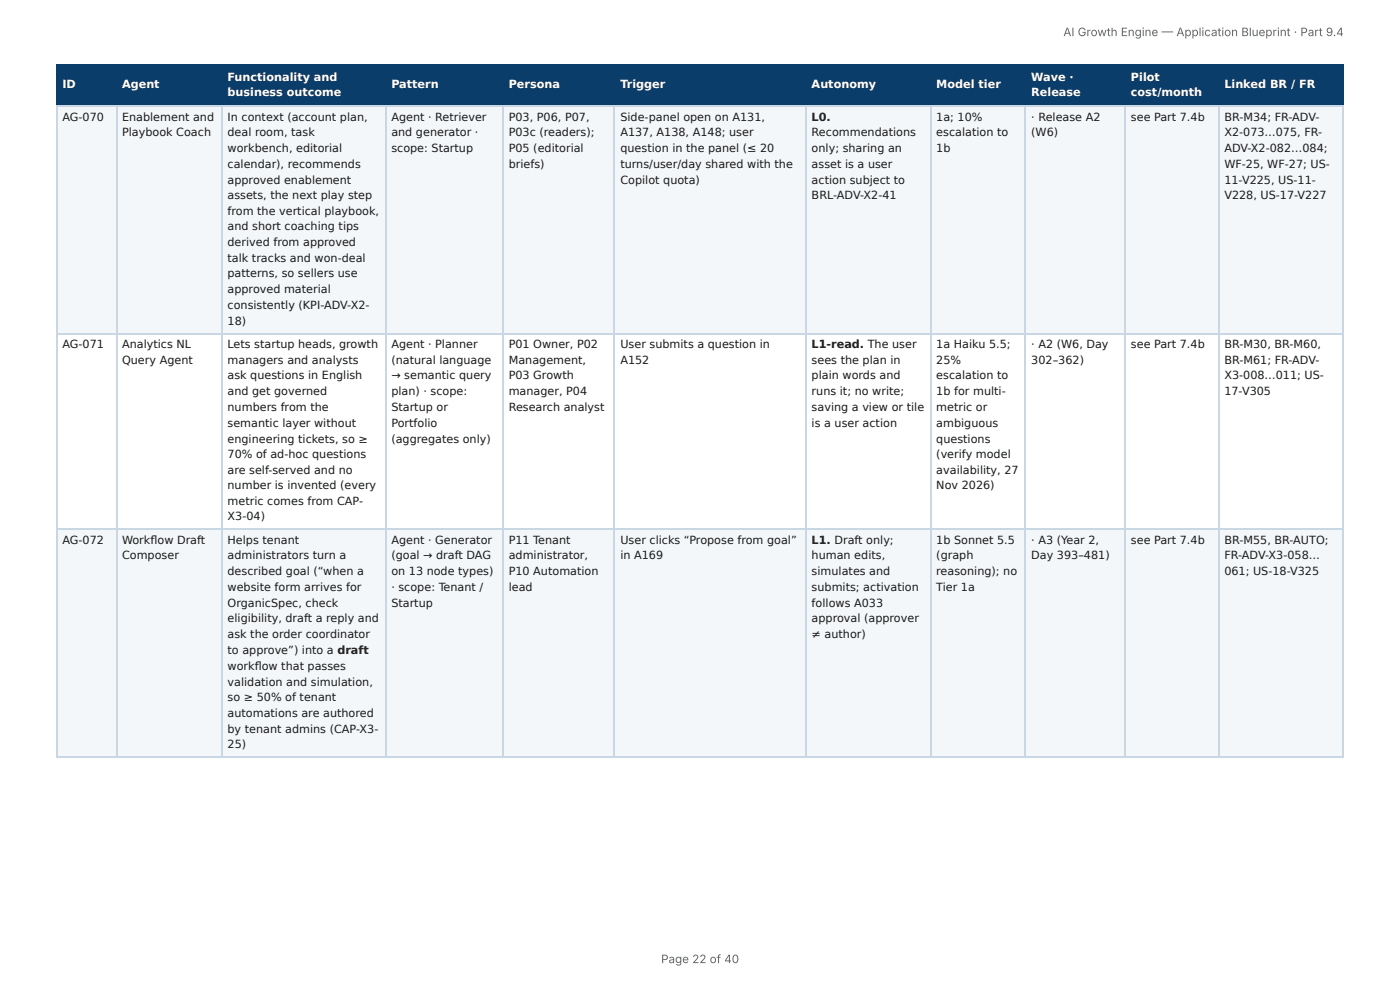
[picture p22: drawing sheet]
<svg xmlns="http://www.w3.org/2000/svg" width="297mm" height="210mm" viewBox="0 0 297 210" stroke-linecap="round" stroke-linejoin="round" font-family="sans-serif">
<defs><g id="words">
<g font-size="2.5" fill="#666">
<text x="225.8" y="7.7">AI Growth Engine — Application Blueprint · Part 9.4</text>
<text x="140.4" y="204.5">Page 22 of 40</text>
</g>
<g font-size="2.4" fill="#fff">
<text x="48.3" y="17.1">Functionality and</text>
<text x="219" y="17.1">Wave ·</text>
<text x="240.2" y="17.1">Pilot</text>
<text x="13.2" y="18.7">ID</text>
<text x="25.9" y="18.7">Agent</text>
<text x="48.3" y="20.5">business outcome</text>
<text x="83.1" y="18.7">Pattern</text>
<text x="108" y="18.7">Persona</text>
<text x="131.8" y="18.7">Trigger</text>
<text x="172.4" y="18.7">Autonomy</text>
<text x="198.9" y="18.7">Model tier</text>
<text x="219" y="20.5">Release</text>
<text x="240.2" y="20.5">cost/month</text>
<text x="260" y="18.7">Linked BR / FR</text>
</g>
<g font-size="2.4" fill="#1a1a1a">
<text x="13.2" y="25.6">AG-070</text>
<text x="25.9" y="25.6">Enablement and</text>
<text x="25.9" y="29">Playbook Coach</text>
<text x="48.3" y="25.6">In context (account plan,</text>
<text x="48.3" y="29">deal room, task</text>
<text x="83.1" y="25.6">Agent · Retriever</text>
<text x="83.1" y="29">and generator ·</text>
<text x="108" y="25.6">P03, P06, P07,</text>
<text x="108" y="29">P03c (readers);</text>
<text x="131.8" y="25.6">Side-panel open on A131,</text>
<text x="131.8" y="29">A137, A138, A148; user</text>
<text x="172.4" y="25.6">L0.</text>
<text x="172.4" y="29">Recommendations</text>
<text x="198.9" y="25.6">1a; 10%</text>
<text x="198.9" y="29">escalation to</text>
<text x="219" y="25.6">· Release A2</text>
<text x="219" y="29">(W6)</text>
<text x="240.2" y="25.6">see Part 7.4b</text>
<text x="260" y="25.6">BR-M34; FR-ADV-</text>
<text x="260" y="29">X2-073…075, FR-</text>
<text x="48.3" y="32.3">workbench, editorial</text>
<text x="48.3" y="35.7">calendar), recommends</text>
<text x="83.1" y="32.3">scope: Startup</text>
<text x="108" y="32.3">P05 (editorial</text>
<text x="108" y="35.7">briefs)</text>
<text x="131.8" y="32.3">question in the panel (≤ 20</text>
<text x="131.8" y="35.7">turns/user/day shared with the</text>
<text x="172.4" y="32.3">only; sharing an</text>
<text x="172.4" y="35.7">asset is a user</text>
<text x="198.9" y="32.3">1b</text>
<text x="260" y="32.3">ADV-X2-082…084;</text>
<text x="260" y="35.7">WF-25, WF-27; US-</text>
<text x="48.3" y="39">approved enablement</text>
<text x="131.8" y="39">Copilot quota)</text>
<text x="172.4" y="39">action subject to</text>
<text x="260" y="39">11-V225, US-11-</text>
<text x="48.3" y="42.4">assets, the next play step</text>
<text x="48.3" y="45.7">from the vertical playbook,</text>
<text x="172.4" y="42.4">BRL-ADV-X2-41</text>
<text x="260" y="42.4">V228, US-17-V227</text>
<text x="48.3" y="48.8">and short coaching tips</text>
<text x="48.3" y="52.2">derived from approved</text>
<text x="48.3" y="55.5">talk tracks and won-deal</text>
<text x="48.3" y="58.9">patterns, so sellers use</text>
<text x="48.3" y="62.2">approved material</text>
<text x="48.3" y="65.6">consistently (KPI-ADV-X2-</text>
<text x="48.3" y="68.9">18)</text>
<text x="13.2" y="73.9">AG-071</text>
<text x="25.9" y="73.9">Analytics NL</text>
<text x="25.9" y="77.2">Query Agent</text>
<text x="48.3" y="73.9">Lets startup heads, growth</text>
<text x="48.3" y="77.2">managers and analysts</text>
<text x="83.1" y="73.9">Agent · Planner</text>
<text x="83.1" y="77.2">(natural language</text>
<text x="108" y="73.9">P01 Owner, P02</text>
<text x="108" y="77.2">Management,</text>
<text x="131.8" y="73.9">User submits a question in</text>
<text x="131.8" y="77.2">A152</text>
<text x="172.4" y="73.9">L1-read. The user</text>
<text x="172.4" y="77.2">sees the plan in</text>
<text x="198.9" y="73.9">1a Haiku 5.5;</text>
<text x="198.9" y="77.2">25%</text>
<text x="219" y="73.9">· A2 (W6, Day</text>
<text x="219" y="77.2">302–362)</text>
<text x="240.2" y="73.9">see Part 7.4b</text>
<text x="260" y="73.9">BR-M30, BR-M60,</text>
<text x="260" y="77.2">BR-M61; FR-ADV-</text>
<text x="48.3" y="80.6">ask questions in English</text>
<text x="48.3" y="83.9">and get governed</text>
<text x="83.1" y="80.6">→ semantic query</text>
<text x="83.1" y="83.9">plan) · scope:</text>
<text x="108" y="80.6">P03 Growth</text>
<text x="108" y="83.9">manager, P04</text>
<text x="172.4" y="80.6">plain words and</text>
<text x="172.4" y="83.9">runs it; no write;</text>
<text x="198.9" y="80.6">escalation to</text>
<text x="198.9" y="83.9">1b for multi-</text>
<text x="260" y="80.6">X3-008…011; US-</text>
<text x="260" y="83.9">17-V305</text>
<text x="48.3" y="87.3">numbers from the</text>
<text x="83.1" y="87.3">Startup or</text>
<text x="108" y="87.3">Research analyst</text>
<text x="172.4" y="87.3">saving a view or tile</text>
<text x="198.9" y="87.3">metric or</text>
<text x="48.3" y="90.6">semantic layer without</text>
<text x="48.3" y="94">engineering tickets, so ≥</text>
<text x="83.1" y="90.6">Portfolio</text>
<text x="83.1" y="94">(aggregates only)</text>
<text x="172.4" y="90.6">is a user action</text>
<text x="198.9" y="90.6">ambiguous</text>
<text x="198.9" y="94">questions</text>
<text x="48.3" y="97.3">70% of ad-hoc questions</text>
<text x="48.3" y="100.7">are self-served and no</text>
<text x="198.9" y="97.3">(verify model</text>
<text x="198.9" y="100.7">availability, 27</text>
<text x="48.3" y="103.8">number is invented (every</text>
<text x="48.3" y="107.2">metric comes from CAP-</text>
<text x="198.9" y="103.8">Nov 2026)</text>
<text x="48.3" y="110.5">X3-04)</text>
<text x="13.2" y="115.4">AG-072</text>
<text x="25.9" y="115.4">Workfl ow Draft</text>
<text x="25.9" y="118.8">Composer</text>
<text x="48.3" y="115.4">Helps tenant</text>
<text x="48.3" y="118.8">administrators turn a</text>
<text x="83.1" y="115.4">Agent · Generator</text>
<text x="83.1" y="118.8">(goal → draft DAG</text>
<text x="108" y="115.4">P11 Tenant</text>
<text x="108" y="118.8">administrator,</text>
<text x="131.8" y="115.4">User clicks “Propose from goal”</text>
<text x="131.8" y="118.8">in A169</text>
<text x="172.4" y="115.4">L1. Draft only;</text>
<text x="172.4" y="118.8">human edits,</text>
<text x="198.9" y="115.4">1b Sonnet 5.5</text>
<text x="198.9" y="118.8">(graph</text>
<text x="219" y="115.4">· A3 (Year 2,</text>
<text x="219" y="118.8">Day 393–481)</text>
<text x="240.2" y="115.4">see Part 7.4b</text>
<text x="260" y="115.4">BR-M55, BR-AUTO;</text>
<text x="260" y="118.8">FR-ADV-X3-058…</text>
<text x="48.3" y="122.1">described goal (“when a</text>
<text x="48.3" y="125.5">website form arrives for</text>
<text x="83.1" y="122.1">on 13 node types)</text>
<text x="83.1" y="125.5">· scope: Tenant /</text>
<text x="108" y="122.1">P10 Automation</text>
<text x="108" y="125.5">lead</text>
<text x="172.4" y="122.1">simulates and</text>
<text x="172.4" y="125.5">submits; activation</text>
<text x="198.9" y="122.1">reasoning); no</text>
<text x="198.9" y="125.5">Tier 1a</text>
<text x="260" y="122.1">061; US-18-V325</text>
<text x="48.3" y="128.8">OrganicSpec, check</text>
<text x="83.1" y="128.8">Startup</text>
<text x="172.4" y="128.8">follows A033</text>
<text x="48.3" y="132.2">eligibility, draft a reply and</text>
<text x="48.3" y="135.5">ask the order coordinator</text>
<text x="172.4" y="132.2">approval (approver</text>
<text x="172.4" y="135.5">≠ author)</text>
<text x="48.3" y="138.9">to approve”) into a draft</text>
<text x="48.3" y="142.2">workfl ow that passes</text>
<text x="48.3" y="145.6">validation and simulation,</text>
<text x="48.3" y="148.9">so ≥ 50% of tenant</text>
<text x="48.3" y="152.3">automations are authored</text>
<text x="48.3" y="155.6">by tenant admins (CAP-X3-</text>
<text x="48.3" y="158.8">25)</text>
</g>
</g></defs>
<g fill="#0b3d6b">
<path d="M12.1 14h12.5v8.5h-12.5z"/>
<path d="M24.6 14h22.6v8.5h-22.6z"/>
<path d="M47.2 14h34.6v8.5h-34.6z"/>
<path d="M81.8 14h25.1v8.5h-25.1z"/>
<path d="M106.9 14h23.6v8.5h-23.6z"/>
<path d="M130.5 14h40.7v8.5h-40.7z"/>
<path d="M171.2 14h26.4v8.5h-26.4z"/>
<path d="M197.6 14h20.3v8.5h-20.3z"/>
<path d="M217.9 14h21v8.5h-21z"/>
<path d="M238.9 14h19.9v8.5h-19.9z"/>
<path d="M258.8 14h26.6v8.5h-26.6z"/>
</g>
<g fill="#f4f7fa">
<path d="M12.1 22.5h12.5v48.5h-12.5z"/>
<path d="M24.6 22.5h22.6v48.5h-22.6z"/>
<path d="M47.2 22.5h34.6v48.5h-34.6z"/>
<path d="M81.8 22.5h25.1v48.5h-25.1z"/>
<path d="M106.9 22.5h23.6v48.5h-23.6z"/>
<path d="M130.5 22.5h40.7v48.5h-40.7z"/>
<path d="M171.2 22.5h26.4v48.5h-26.4z"/>
<path d="M197.6 22.5h20.3v48.5h-20.3z"/>
<path d="M217.9 22.5h21v48.5h-21z"/>
<path d="M238.9 22.5h19.9v48.5h-19.9z"/>
<path d="M258.8 22.5h26.6v48.5h-26.6z"/>
<path d="M12.1 112.5h12.5v48.3h-12.5z"/>
<path d="M24.6 112.5h22.6v48.3h-22.6z"/>
<path d="M47.2 112.5h34.6v48.3h-34.6z"/>
<path d="M81.8 112.5h25.1v48.3h-25.1z"/>
<path d="M106.9 112.5h23.6v48.3h-23.6z"/>
<path d="M130.5 112.5h40.7v48.3h-40.7z"/>
<path d="M171.2 112.5h26.4v48.3h-26.4z"/>
<path d="M197.6 112.5h20.3v48.3h-20.3z"/>
<path d="M217.9 112.5h21v48.3h-21z"/>
<path d="M238.9 112.5h19.9v48.3h-19.9z"/>
<path d="M258.8 112.5h26.6v48.3h-26.6z"/>
</g>
<g fill="none" stroke="#0b3d6b" stroke-width=".22">
<path d="M11.9 13.9h273.5M12 13.8v8.9M24.8 13.8v8.9M47.1 13.8v8.9M82 13.8v8.9M106.8 13.8v8.9M130.4 13.8v8.9M171.1 13.8v8.9M197.7 13.8v8.9M217.8 13.8v8.9M239 13.8v8.9M258.9 13.8v8.9"/>
<path d="M11.9 22.6h273.5"/>
</g>
<path d="M285.3 13.8v8.9" fill="none" stroke="#0b3d6b" stroke-width=".21"/>
<g fill="none" stroke="#c9d6e3" stroke-width=".22">
<path d="M11.9 22.6h273.5M12 22.7v138.1M24.8 22.7v138.1M47.1 22.7v138.1M82 22.7v138.1M106.8 22.7v138.1M130.4 22.7v138.1M171.1 22.7v138.1M197.7 22.7v138.1M217.8 22.7v138.1M239 22.7v138.1M258.9 22.7v138.1"/>
<path d="M11.9 70.8h273.5M11.9 112.4h273.5M11.9 160.7h273.5"/>
</g>
<path d="M285.3 22.7v138.1" fill="none" stroke="#c9d6e3" stroke-width=".21"/>
<use href="#words"/>
</svg>
